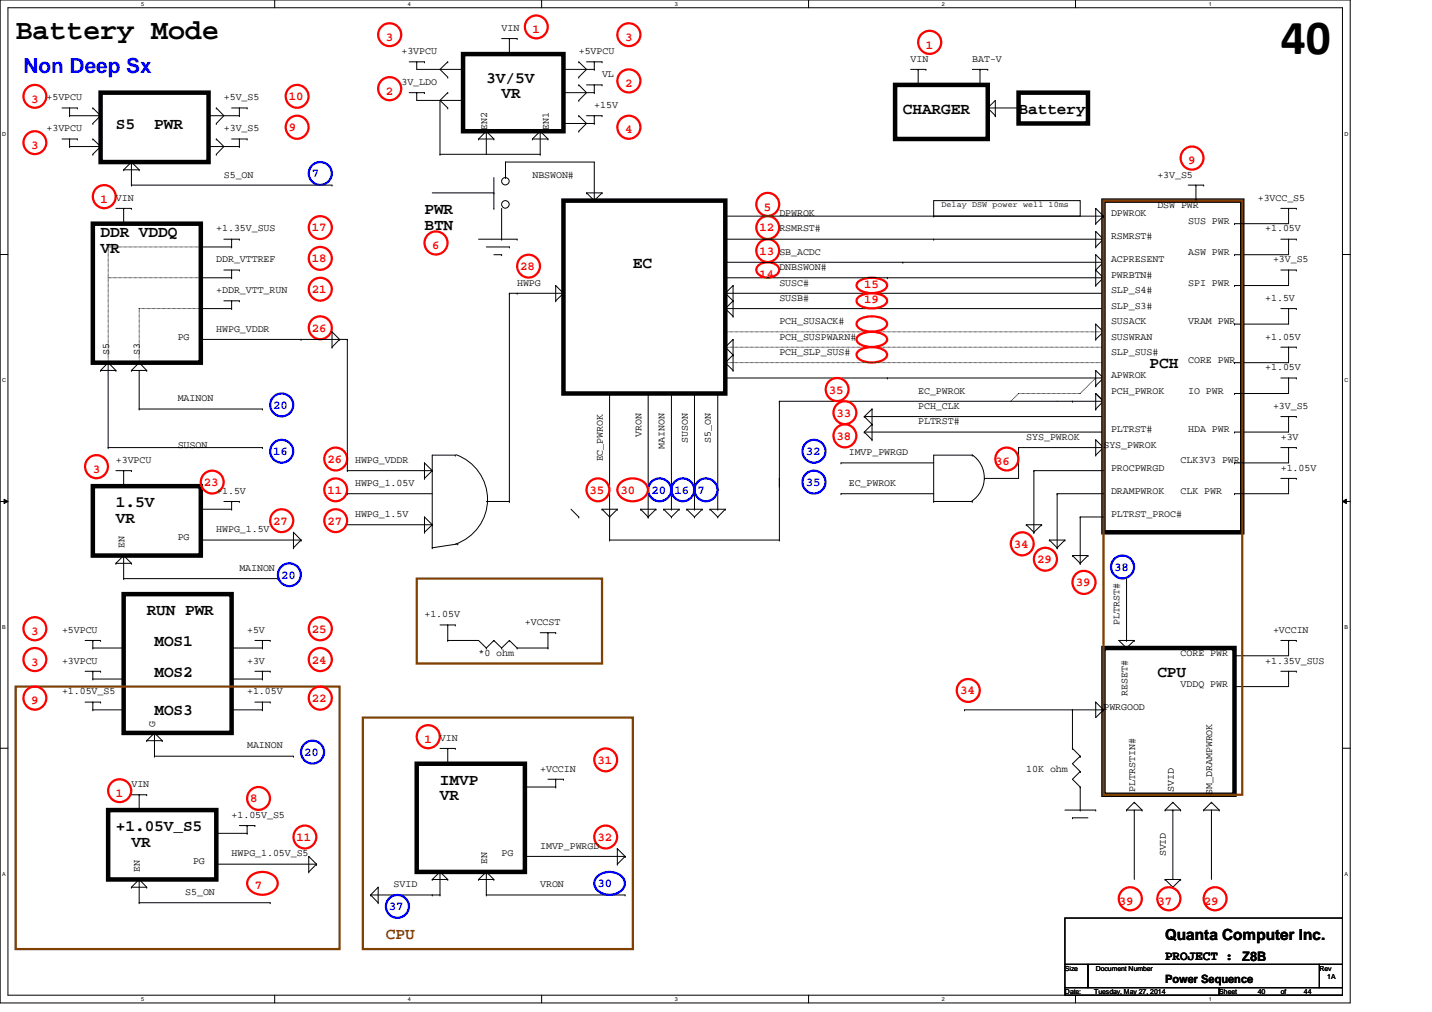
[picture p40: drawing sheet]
<svg xmlns="http://www.w3.org/2000/svg" width="297mm" height="210mm" viewBox="0 0 297 210" stroke-linecap="round" stroke-linejoin="round" font-family="sans-serif">
<defs><g id="words">
<text font-size="10.2" x="265.7" y="11.3">40</text>
<text font-size="5.9" x="3.3" y="8.2">Battery Mode</text>
<text font-size="4.3" fill="#00f" x="4.9" y="15.2">Non Deep Sx</text>
<g font-size="3.3">
<text x="100.9" y="17.1">3V/5V</text>
<text x="104.1" y="20.4">VR</text>
<text x="187.3" y="23.6">CHARGER</text>
<text x="211.3" y="23.6">Battery</text>
<text x="24" y="26.8">S5</text>
<text x="32" y="26.8">PWR</text>
<text x="88.1" y="44.4">PWR</text>
<text x="88.1" y="47.7">BTN</text>
<text x="20.9" y="49.1">DDR VDDQ</text>
<text x="20.9" y="52.5">VR</text>
<text x="131.3" y="55.6">EC</text>
<text x="238.5" y="76.4">PCH</text>
<text x="24" y="105.2">1.5V</text>
<text x="24" y="108.5">VR</text>
<text x="30.4" y="127.6">RUN PWR</text>
<text x="32" y="134">MOS1</text>
<text x="32" y="140.4">MOS2</text>
<text x="240.1" y="140.4">CPU</text>
<text x="32" y="148.4">MOS3</text>
<text x="91.3" y="162.8">IMVP</text>
<text x="91.3" y="166">VR</text>
<text x="24" y="172.4">+1.05V_S5</text>
<text x="27.3" y="175.6">VR</text>
</g>
<text font-size="3.3" fill="#804000" x="80" y="194.8">CPU</text>
<text font-size="3.2" x="241.7" y="195">Quanta Computer Inc.</text>
<g font-size="2.7">
<text x="241.7" y="199.1">PROJECT :</text>
<text x="257.7" y="199.4">Z8B</text>
</g>
<g font-size="2.5" fill="#f00">
<text x="80" y="8.5">3</text>
<text x="110.4" y="6.9">1</text>
<text x="129.7" y="8.5">3</text>
<text x="192.1" y="10.1">1</text>
<text x="6.4" y="21.3">3</text>
<text x="59.9" y="20.8">10</text>
<text x="80" y="19.7">2</text>
<text x="129.7" y="18.1">2</text>
<text x="59.9" y="27.2">9</text>
<text x="129.7" y="27.7">4</text>
<text x="6.4" y="30.9">3</text>
<text x="246.5" y="34.1">9</text>
<text x="20.9" y="42.1">1</text>
<text x="158.5" y="43.7">5</text>
<text x="64.7" y="48">17</text>
<text x="89.7" y="51.7">6</text>
<text x="157.5" y="48">12</text>
<text x="157.5" y="52.8">13</text>
<text x="64.7" y="54.4">18</text>
<text x="107.9" y="56">28</text>
<text x="157.5" y="57.6">14</text>
<text x="179.3" y="59.7">15</text>
<text x="64.7" y="60.8">21</text>
<text x="179.3" y="62.9">19</text>
<text x="64.7" y="68.8">26</text>
<text x="171.9" y="81.6">35</text>
<text x="173.5" y="86.4">33</text>
<text x="173.5" y="91.2">38</text>
<text x="19.3" y="98.1">3</text>
<text x="42.3" y="100.8">23</text>
<text x="67.9" y="96">26</text>
<text x="206.5" y="96.5">36</text>
<text x="67.9" y="102.4">11</text>
<text x="122.3" y="102.4">35</text>
<text x="128.7" y="102.4">30</text>
<text x="56.7" y="108.8">27</text>
<text x="67.9" y="108.8">27</text>
<text x="210.3" y="113.6">34</text>
<text x="215.1" y="116.8">29</text>
<text x="223.1" y="121.6">39</text>
<text x="6.4" y="131.7">3</text>
<text x="64.7" y="131.2">25</text>
<text x="64.7" y="137.6">24</text>
<text x="6.4" y="138.1">3</text>
<text x="6.4" y="146.1">9</text>
<text x="64.7" y="145.6">22</text>
<text x="199.1" y="144">34</text>
<text x="88.1" y="154.1">1</text>
<text x="123.9" y="158.4">31</text>
<text x="24" y="165.3">1</text>
<text x="51.9" y="166.4">8</text>
<text x="61.5" y="174.4">11</text>
<text x="123.9" y="174.4">32</text>
<text x="52.9" y="184.5">7</text>
<text x="232.1" y="187.7">39</text>
<text x="240.1" y="187.7">37</text>
<text x="249.7" y="187.7">29</text>
</g>
<g font-size="2.5" fill="#00f">
<text x="64.7" y="36.8">7</text>
<text x="56.7" y="84.8">20</text>
<text x="56.7" y="94.4">16</text>
<text x="167.1" y="94.4">32</text>
<text x="167.1" y="100.8">35</text>
<text x="135.1" y="102.4">20</text>
<text x="139.9" y="102.4">16</text>
<text x="144.7" y="102.4">7</text>
<text x="231.1" y="118.4">38</text>
<text x="58.3" y="120">20</text>
<text x="63.1" y="156.8">20</text>
<text x="123.9" y="184">30</text>
<text x="80.7" y="188.8">37</text>
</g>
<text font-size="2.4" x="241.7" y="203.8">Power Sequence</text>
<g font-size="2.1">
<text x="83.3" y="11.2">+3VPCU</text>
<text x="104.1" y="6.4">VIN</text>
<text x="120.1" y="11.2">+5VPCU</text>
<text x="83.3" y="17.6">3V_LDO</text>
<text x="124.9" y="16">VL</text>
<text x="188.9" y="12.8">VIN</text>
<text x="201.7" y="12.8">BAT-V</text>
<text x="9.6" y="20.8">+5VPCU</text>
<text x="46.4" y="20.8">+5V_S5</text>
<text x="123.3" y="22.4">+15V</text>
<text x="9.6" y="27.2">+3VPCU</text>
<text x="46.4" y="27.2">+3V_S5</text>
<text x="101" y="26.9" transform="rotate(-90 101 26.9)">EN2</text>
<text x="113.8" y="26.9" transform="rotate(-90 113.8 26.9)">EN1</text>
<text x="24" y="41.6">VIN</text>
<text x="46.4" y="36.8">S5_ON</text>
<text x="110.4" y="36.8">NBSWON#</text>
<text x="240.1" y="36.8">+3V_S5</text>
<text x="260.9" y="41.6">+3VCC_S5</text>
<text x="161.7" y="44.8">DPWROK</text>
<text x="230.5" y="44.8">DPWROK</text>
<text x="240.1" y="43.2">DSW PWR</text>
<text x="246.5" y="46.4">SUS PWR</text>
<text x="44.9" y="48">+1.35V_SUS</text>
<text x="161.7" y="48">RSMRST#</text>
<text x="161.7" y="52.8">SB_ACDC</text>
<text x="230.5" y="49.6">RSMRST#</text>
<text x="246.5" y="52.8">ASW PWR</text>
<text x="262.5" y="48">+1.05V</text>
<text x="44.9" y="54.4">DDR_VTTREF</text>
<text x="107.3" y="59.2">HWPG</text>
<text x="161.7" y="56">DNBSWON#</text>
<text x="161.7" y="59.2">SUSC#</text>
<text x="230.5" y="57.6">PWRBTN#</text>
<text x="230.5" y="54.4">ACPRESENT</text>
<text x="246.5" y="59.2">SPI PWR</text>
<text x="264.1" y="54.4">+3V_S5</text>
<text x="44.9" y="60.8">+DDR_VTT_RUN</text>
<text x="161.7" y="62.4">SUSB#</text>
<text x="230.5" y="64">SLP_S3#</text>
<text x="230.5" y="60.8">SLP_S4#</text>
<text x="262.5" y="62.4">+1.5V</text>
<text x="36.9" y="70.4">PG</text>
<text x="44.9" y="68.8">HWPG_VDDR</text>
<text x="161.7" y="70.4">PCH_SUSPWARN#</text>
<text x="161.7" y="67.2">PCH_SUSACK#</text>
<text x="230.5" y="67.2">SUSACK</text>
<text x="230.5" y="70.4">SUSWRAN</text>
<text x="246.5" y="67.2">VRAM PWR</text>
<text x="262.5" y="70.4">+1.05V</text>
<text x="22.6" y="73.6" transform="rotate(-90 22.6 73.6)">S5</text>
<text x="29" y="73.6" transform="rotate(-90 29 73.6)">S3</text>
<text x="161.7" y="73.6">PCH_SLP_SUS#</text>
<text x="230.5" y="73.6">SLP_SUS#</text>
<text x="246.5" y="75.2">CORE PWR</text>
<text x="262.5" y="76.8">+1.05V</text>
<text x="36.9" y="83.2">MAINON</text>
<text x="190.5" y="81.6">EC_PWROK</text>
<text x="230.5" y="81.6">PCH_PWROK</text>
<text x="230.5" y="78.4">APWROK</text>
<text x="246.5" y="81.6">IO PWR</text>
<text x="190.5" y="88">PLTRST#</text>
<text x="190.5" y="84.8">PCH_CLK</text>
<text x="230.5" y="89.6">PLTRST#</text>
<text x="246.5" y="89.6">HDA PWR</text>
<text x="264.1" y="84.8">+3V_S5</text>
<text x="36.9" y="92.8">SUSON</text>
<text x="125" y="95.7" transform="rotate(-90 125 95.7)">EC_PWROK</text>
<text x="133.1" y="90.6" transform="rotate(-90 133.1 90.6)">VRON</text>
<text x="137.8" y="93.1" transform="rotate(-90 137.8 93.1)">MAINON</text>
<text x="142.7" y="91.9" transform="rotate(-90 142.7 91.9)">SUSON</text>
<text x="147.4" y="91.9" transform="rotate(-90 147.4 91.9)">S5_ON</text>
<text x="176.1" y="94.4">IMVP_PWRGD</text>
<text x="212.9" y="91.2">SYS_PWROK</text>
<text x="228.9" y="92.8">SYS_PWROK</text>
<text x="265.7" y="91.2">+3V</text>
<text x="24" y="96">+3VPCU</text>
<text x="73.7" y="96">HWPG_VDDR</text>
<text x="73.7" y="100.8">HWPG_1.05V</text>
<text x="176.1" y="100.8">EC_PWROK</text>
<text x="230.5" y="97.6">PROCPWRGD</text>
<text x="244.9" y="96">CLK3V3 PWR</text>
<text x="265.7" y="97.6">+1.05V</text>
<text x="44.9" y="102.4">+1.5V</text>
<text x="73.7" y="107.2">HWPG_1.5V</text>
<text x="230.5" y="102.4">DRAMPWROK</text>
<text x="230.5" y="107.2">PLTRST_PROC#</text>
<text x="244.9" y="102.4">CLK PWR</text>
<text x="25.8" y="113.6" transform="rotate(-90 25.8 113.6)">EN</text>
<text x="36.9" y="112">PG</text>
<text x="44.9" y="110.4">HWPG_1.5V</text>
<text x="49.7" y="118.4">MAINON</text>
<text x="12.9" y="131.2">+5VPCU</text>
<text x="51.3" y="131.2">+5V</text>
<text x="88.1" y="128">+1.05V</text>
<text x="108.9" y="129.6">+VCCST</text>
<text x="232.2" y="129.6" transform="rotate(-90 232.2 129.6)">PLTRST#</text>
<text x="264.1" y="131.2">+VCCIN</text>
<text x="12.9" y="137.6">+3VPCU</text>
<text x="51.3" y="137.6">+3V</text>
<text x="99.3" y="136">*0 ohm</text>
<text x="244.9" y="136">CORE PWR</text>
<text x="262.5" y="137.6">+1.35V_SUS</text>
<text x="244.9" y="142.5">VDDQ PWR</text>
<text x="12.9" y="144">+1.05V_S5</text>
<text x="51.3" y="144">+1.05V</text>
<text x="228.9" y="147.2">PWRGOOD</text>
<text x="233.8" y="144.4" transform="rotate(-90 233.8 144.4)">RESET#</text>
<text x="32.2" y="150.7" transform="rotate(-90 32.2 150.7)">G</text>
<text x="51.3" y="155.2">MAINON</text>
<text x="91.3" y="153.6">VIN</text>
<text x="112.1" y="160">+VCCIN</text>
<text x="212.9" y="160">10K ohm</text>
<text x="27.3" y="163.2">VIN</text>
<text x="235.5" y="164.2" transform="rotate(-90 235.5 164.2)">PLTRSTIN#</text>
<text x="243.5" y="164.2" transform="rotate(-90 243.5 164.2)">SVID</text>
<text x="251.5" y="164.8" transform="rotate(-90 251.5 164.8)">SM_DRAMPWROK</text>
<text x="48" y="169.6">+1.05V_S5</text>
<text x="40" y="179.2">PG</text>
<text x="48" y="177.6">HWPG_1.05V_S5</text>
<text x="101" y="179.2" transform="rotate(-90 101 179.2)">EN</text>
<text x="104.1" y="177.6">PG</text>
<text x="112.1" y="176">IMVP_PWRGD</text>
<text x="241.8" y="177.6" transform="rotate(-90 241.8 177.6)">SVID</text>
<text x="29" y="180.8" transform="rotate(-90 29 180.8)">EN</text>
<text x="38.4" y="185.6">S5_ON</text>
<text x="81.7" y="184">SVID</text>
<text x="112.1" y="184">VRON</text>
</g>
<text font-size="1.7" x="195.3" y="43">Delay DSW power well 10ms</text>
<g font-size="1.4">
<text x="220.9" y="201.4">Size</text>
<text x="227.3" y="201.4">Document Number</text>
<text x="273.7" y="201.4">Rev</text>
<text x="275.3" y="203">1A</text>
<text x="220.9" y="206.2">Date:</text>
<text x="226.9" y="206.2">Tuesday, May 27, 2014</text>
<text x="252.9" y="206.2">Sheet</text>
<text x="260.9" y="206.2">40</text>
<text x="265.7" y="206.2">of</text>
<text x="270.5" y="206.2">44</text>
</g>
<g font-size="1.1">
<text x="29.3" y="1.1">5</text>
<text x="84.6" y="1.1">4</text>
<text x="140" y="1.1">3</text>
<text x="195.4" y="1.1">2</text>
<text x="250.7" y="1.1">1</text>
<text x=".5" y="28.2">D</text>
<text x="278.9" y="28.2">D</text>
<text x=".5" y="79.3">C</text>
<text x="278.9" y="79.3">C</text>
<text x=".5" y="130.6">B</text>
<text x="278.9" y="130.6">B</text>
<text x=".5" y="181.7">A</text>
<text x="278.9" y="181.7">A</text>
<text x="29.3" y="207.6">5</text>
<text x="84.6" y="207.6">4</text>
<text x="140" y="207.6">3</text>
<text x="195.4" y="207.6">2</text>
<text x="250.7" y="207.6">1</text>
</g>
</g></defs>
<path d="M0 0h280.1v208h-280.1zM1.6 1.6h276.9v204.8h-276.9z" fill="none" stroke="#000" stroke-width=".21"/>
<g fill="#fff">
<path d="M29.3 .2h.6v1.2h-.6z"/>
<path d="M29.3 206.6h.6v1.2h-.6z"/>
</g>
<path d="M57 0v1.6M57 206.4v1.6" fill="none" stroke="#000" stroke-width=".21"/>
<g fill="#fff">
<path d="M84.6 .2h.6v1.2h-.6z"/>
<path d="M84.6 206.6h.6v1.2h-.6z"/>
</g>
<path d="M112.3 0v1.6M112.3 206.4v1.6" fill="none" stroke="#000" stroke-width=".21"/>
<g fill="#fff">
<path d="M140 .2h.6v1.2h-.6z"/>
<path d="M140 206.6h.6v1.2h-.6z"/>
</g>
<path d="M167.7 0v1.6M167.7 206.4v1.6" fill="none" stroke="#000" stroke-width=".21"/>
<g fill="#fff">
<path d="M195.4 .2h.6v1.2h-.6z"/>
<path d="M195.4 206.6h.6v1.2h-.6z"/>
</g>
<path d="M223.1 0v1.6M223.1 206.4v1.6" fill="none" stroke="#000" stroke-width=".21"/>
<g fill="#fff">
<path d="M250.7 .2h.6v1.2h-.6z"/>
<path d="M250.7 206.6h.6v1.2h-.6z"/>
<path d="M.5 27.2h.7v1.2h-.7z"/>
<path d="M278.9 27.2h.8v1.2h-.8z"/>
<path d="M.5 78.4h.7v1.1h-.7z"/>
<path d="M278.9 78.4h.8v1.1h-.8z"/>
</g>
<path d="M0 52.8h1.6M278.5 52.8h1.6" fill="none" stroke="#000" stroke-width=".21"/>
<g fill="#fff">
<path d="M.5 129.6h.7v1.2h-.7z"/>
<path d="M278.9 129.6h.7v1.2h-.7z"/>
</g>
<path d="M0 104h1.6M.8 103.5l.8 .5-.8 .4zM278.5 104l.8-.5v.9zM278.5 104h1.6" fill="none" stroke="#000" stroke-width=".21"/>
<path d="M.8 103.5l.8 .5-.8 .4zM278.5 104l.8-.5v.9z" fill="#000"/>
<g fill="#fff">
<path d="M.5 180.8h.7v1.1h-.7z"/>
<path d="M278.9 180.8h.7v1.1h-.7z"/>
</g>
<g fill="none" stroke="#000" stroke-width=".21">
<path d="M84.9 12.8h3.1M84.9 19.2h3.1M86.4 12.8h.1M86.4 19.2h.1M86.4 12.8v1.6h9.7M86.4 19.2v1.6h9.7M88 12.8h.1M88 19.2h.1M92.9 16h.1M92.9 12.8h.1M92.9 19.2h.1M92.9 12.8l-1.6 1.6 1.6 1.6"/>
<path d="M92.9 19.2l-1.6 1.6M96.1 14.4h.1M104.1 8h3.2M105.7 8h.1M105.7 8v3.2M107.3 8h.1M116.9 14.4h6.4M116.9 19.2h6.4M120.1 12.8h.1M120.1 16h.1M120.1 17.6h.1M120.1 12.8l1.6 1.6-1.6 1.6"/>
<path d="M120.1 17.6l1.6 1.6-1.6 1.6M121.7 12.8h3.2M121.7 17.6h3.2M123.3 14.4h.1M123.3 12.8h.1M123.3 19.2h.1M123.3 17.6h.1M123.3 12.8v1.6M123.3 17.6v1.6M124.9 12.8h.1M124.9 17.6h.1M188.9 14.4h3.2"/>
<path d="M190.5 14.4h.1M190.5 14.4v3.2M192.1 14.4h.1M201.7 14.4h3.2M203.3 14.4h.1M203.3 14.4v3.2M204.9 14.4h.1M12.9 28.8h3.1M12.9 22.4h3.1M14.4 24h.1M14.4 22.4h.1M14.4 30.4h.1"/>
<path d="M14.4 28.8h.1M14.4 24h6.5M14.4 30.4h6.5M14.4 22.4v1.6M14.4 28.8v1.6M16 22.4h.1M16 28.8h.1M19.3 22.4h.1M19.3 25.6h.1M19.3 28.8h.1M19.3 32h.1M19.3 22.4l1.6 1.6"/>
<path d="M19.3 28.8l1.6 1.6M20.9 24l-1.6 1.6M20.9 30.4l-1.6 1.6M25.7 35.2h.1M25.7 35.2h3.2M27.3 38.4h.1M27.3 33.6h.1M27.3 38.4h41.6M27.3 33.6v4.8M27.3 33.6l-1.6 1.6M27.3 33.6l1.6 1.6M28.9 35.2h.1"/>
<path d="M43.3 24h6.4M43.3 30.4h6.4M44.9 22.4h.1M44.9 25.6h.1M44.9 28.8h.1M44.9 32h.1M44.9 22.4l1.5 1.6-1.5 1.6M44.9 28.8l1.5 1.6-1.5 1.6M48 28.8h3.3M48 22.4h3.3M49.7 24h.1M49.7 22.4h.1"/>
<path d="M49.7 30.4h.1M49.7 28.8h.1M49.7 22.4v1.6M49.7 28.8v1.6M51.3 22.4h.1M51.3 28.8h.1M68.9 38.4h.1M91.3 32h.1M91.3 20.8l1.6 1.6M91.3 20.8v11.2M91.3 32h20.8M92.9 22.4h.1"/>
<path d="M96.1 20.8h.1M99.3 28.8h.1M99.3 28.8h3.1M100.9 27.2h.1M100.9 27.2v4.8M100.9 27.2l-1.6 1.6M100.9 27.2l1.5 1.6M102.4 28.8h.1M102.4 36.8v6.4M104.9 33.6h.1M104.9 36.8h.1M104.9 33.6h18.4v8"/>
<path d="M104.9 33.6v3.2M110.4 28.8h.1M110.4 28.8h3.3M112.1 27.2h.1M112.1 32h.1M112.1 27.2v4.8M112.1 27.2l-1.7 1.6M112.1 27.2l1.6 1.6M113.7 28.8h.1M116.9 25.6h6.4M120.1 20.8h.1M120.1 24h.1"/>
<path d="M120.1 27.2h.1M120.1 24l1.6 1.6-1.6 1.6M121.7 24h3.2M123.3 25.6h.1M123.3 24h.1M123.3 24v1.6M124.9 24h.1M204.9 22.4h.1M204.9 22.4h6.4M204.9 22.4l1.6 1.6M204.9 22.4l1.6-1.6v3.2M206.5 24h.1"/>
<path d="M246.5 38.4h3.2M248.1 38.4h.1M248.1 38.4v3.2M249.7 38.4h.1M24 43.2h3.3M25.7 43.2h.1M25.7 43.2v3.2M27.3 43.2h.1M41.7 51.2h6.3M41.7 57.6h6.3M46.4 56h3.3M46.4 49.6h3.3"/>
<path d="M48 51.2h.1M48 49.6h.1M48 57.6h.1M48 56h.1M48 49.6v1.6M48 56v1.6M49.7 49.6h.1M49.7 56h.1M89.7 40h12.7M99.3 49.6h8M100.9 51.2h4.8M102.4 40h.1"/>
<path d="M102.4 43.2h.1M102.4 52.8h1.7M104.1 49.6h.1M104.1 52.8h.1M104.1 43.2v6.4M105.7 51.2h.1M107.3 49.6h.1M115.3 59.2h.1M115.3 59.2v3.2M115.3 59.2l1.6 1.6M121.7 40h.1M121.7 40h3.2"/>
<path d="M121.7 40l1.6 1.6M123.3 41.6h.1M124.9 40h.1M124.9 40l-1.6 1.6M150.4 49.6h78.5M150.4 54.4h78.5M150.4 57.6h78.5M150.4 44.8h78.5M152.1 59.2h.1M152.1 59.2l-1.7 1.6M152.1 59.2v6.4M184.1 57.6h.1"/>
<path d="M187.3 54.4h.1M193.7 41.6h30.4v3.2h-30.4zM193.7 49.6h.1M193.7 44.8h.1M227.3 48h.1M227.3 51.2h.1M227.3 56h.1M227.3 52.8h.1M227.3 59.2h.1M227.3 43.2h.1M227.3 46.4h.1M227.3 43.2v3.2"/>
<path d="M227.3 48v3.2M227.3 52.8v6.4M227.3 48l1.6 1.6M227.3 56l1.6 1.6M227.3 52.8l1.6 1.6M227.3 43.2l1.6 1.6M228.9 49.6h.1M228.9 54.4h.1M228.9 57.6h.1M228.9 44.8h.1M228.9 49.6l-1.6 1.6M228.9 57.6l-1.6 1.6"/>
<path d="M228.9 54.4l-1.6 1.6M228.9 44.8l-1.6 1.6M256.1 52.8h.1M256.1 59.2h.1M256.1 46.4h.1M265.7 56h3.2M265.7 49.6h3.2M265.7 43.2h3.2M267.3 56h.1M267.3 43.2h.1M267.3 49.6h.1M267.3 49.6v3.2h-11.2"/>
<path d="M267.3 56v3.2h-11.2M267.3 43.2v3.2h-11.2M268.9 56h.1M268.9 43.2h.1M268.9 49.6h.1M20.9 76.8h.1M20.9 76.8h3.1M22.4 75.2h.1M22.4 75.2v17.6M22.4 75.2l-1.5 1.6M22.4 75.2l1.6 1.6M24 76.8h.1"/>
<path d="M27.3 76.8h.1M27.3 76.8h3.1M28.9 75.2h.1M28.9 76.8v8M28.9 75.2l-1.6 1.6M28.9 75.2l1.5 1.6M30.4 76.8h.1M41.7 64h6.3M41.7 70.4h30.3M46.4 62.4h3.3M48 64h.1M48 62.4h.1"/>
<path d="M48 62.4v1.6M49.7 62.4h.1M62.4 70.4h.1M68.9 68.8h.1M68.9 72h.1M68.9 68.8l1.5 1.6M68.9 68.8v3.2M70.4 70.4h.1M70.4 70.4l-1.5 1.6M72 70.4h.1M72 70.4v27.2M105.7 60.8h.1"/>
<path d="M105.7 60.8h11.2M105.7 60.8v43.2M107.3 60.8h.1M115.3 62.4h.1M116.9 60.8h.1M116.9 60.8l-1.6 1.6M150.4 60.8h.1M150.4 72h.1M150.4 75.2h.1M150.4 64h.1M150.4 64h78.5M150.4 60.8h78.5"/>
<path d="M150.4 78.4h78.5M150.4 60.8l1.7 1.6M150.4 72l1.7 1.6M150.4 75.2l1.7 1.6M150.4 64l1.7 1.6M152.1 62.4h.1M152.1 70.4h.1M152.1 73.6h.1M152.1 76.8h.1M152.1 65.6h.1M152.1 70.4v6.4M152.1 62.4l-1.7 1.6"/>
<path d="M152.1 70.4l-1.7 1.6M152.1 73.6l-1.7 1.6M184.1 78.4h.1M227.3 76.8h.1M227.3 67.2h.1M227.3 70.4h.1M227.3 67.2v3.2M227.3 76.8v3.2M227.3 76.8l1.6 1.6M227.3 67.2l1.6 1.6M228.9 64h.1M228.9 60.8h.1"/>
<path d="M228.9 78.4h.1M228.9 68.8h.1M228.9 78.4l-1.6 1.6M228.9 68.8l-1.6 1.6M256.1 67.2h.1M256.1 75.2h.1M265.7 64h3.2M265.7 72h3.2M265.7 78.4h3.2M267.3 64h.1M267.3 72h.1M267.3 78.4h.1"/>
<path d="M267.3 64v3.2h-11.2M267.3 72v3.2h-11.2M267.3 78.4v3.2h-11.2M268.9 64h.1M268.9 72h.1M268.9 78.4h.1M22.4 92.8h.1M22.4 92.8h32M24 97.6h3.3M25.7 97.6h.1M25.7 97.6v3.2M27.3 97.6h.1"/>
<path d="M28.9 84.8h.1M28.9 84.8h25.5M54.4 92.8h.1M54.4 84.8h.1M72 97.6h.1M72 97.6h17.7M88 99.2h.1M88 96h.1M88 96v3.2M88 96l1.7 1.6M89.7 97.6h.1M89.7 97.6l-1.7 1.6"/>
<path d="M94.4 94.4h.1M94.4 94.4h-4.7v19.2M94.6 94.3a9.8 9.8 0 0 1 6.5 9.3 9.8 9.8 0 0 1-6.6 9.3M126.4 81.6v30.4M134.4 81.6v25.6M139.3 81.6v24M144.1 81.6v24M148.9 81.6v24M161.7 83.2h.1M161.7 99.2h.1M161.7 83.2h67.2M161.7 83.2v28.8"/>
<path d="M174.5 96h.1M174.5 96h19.2M179.3 89.6h.1M179.3 86.4h.1M179.3 89.6h49.6M179.3 86.4h49.6M179.3 89.6l1.6 1.6M179.3 86.4l1.6 1.6M180.9 88h.1M180.9 91.2h.1M180.9 84.8h.1M180.9 88l-1.6 1.6"/>
<path d="M180.9 84.8v6.4M180.9 84.8l-1.6 1.6M201.7 94.4a5.8 5.8 0 0 1-.1 9.5M201.7 94.4h.1M201.7 94.4h-8v9.6M204.2 99.2h.1M211.3 92.8h.1M211.3 92.8h17.6M211.3 92.8v6.4h-7.1M214.5 97.6h.1M214.5 97.6h14.4M214.5 97.6v12.8"/>
<path d="M222.5 83.2h.1M227.3 91.2h.1M227.3 94.4h.1M227.3 80h.1M227.3 81.6h.1M227.3 84.8h.1M227.3 91.2l1.6 1.6M227.3 81.6v3.2M227.3 91.2v3.2M227.3 81.6l1.6 1.6M228.9 89.6h.1M228.9 92.8h.1"/>
<path d="M228.9 86.4h.1M228.9 83.2h.1M228.9 92.8l-1.6 1.6M228.9 83.2l-1.6 1.6M256.1 89.6h.1M256.1 96h.1M256.1 81.6h.1M265.7 86.4h3.2M265.7 92.8h3.2M265.7 99.2h3.2M267.3 86.4h.1M267.3 92.8h.1"/>
<path d="M267.3 99.2h.1M267.3 86.4v3.2h-11.2M267.3 92.8v3.2h-11.2M267.3 99.2v3.2h-11.2M268.9 86.4h.1M268.9 92.8h.1M268.9 99.2h.1M24 116.8h.1M24 116.8h3.3M25.7 115.2h.1M25.7 115.2l-1.7 1.6M25.7 115.2v4.8"/>
<path d="M25.7 115.2l1.6 1.6M27.3 116.8h.1M41.7 105.6h6.3M41.7 112h20.7M46.4 104h3.3M48 105.6h.1M48 104h.1M48 104v1.6M49.7 104h.1M60.9 110.4h.1M60.9 113.6h.1M60.9 110.4l1.5 1.6"/>
<path d="M60.9 110.4v3.2M62.4 112h.1M62.4 112l-1.5 1.6M72 102.4h.1M72 102.4h17.7M72 108.8h17.7M88 107.2h.1M88 110.4h.1M88 107.2v3.2M88 107.2l1.7 1.6M89.7 113.6h.1M89.7 108.8h.1"/>
<path d="M89.7 108.8l-1.7 1.6M95 112.8h.1M95 112.8l-5.3 .8M100.9 104h4.8M105.7 104h.1M118.4 105.6l1.7 1.6M120.1 107.2h.1M124.9 105.6h.1M124.9 105.6h3.2M124.9 105.6l1.5 1.6M126.4 107.2h.1M126.4 112h.1"/>
<path d="M126.4 112h35.3M128.1 105.6h.1M128.1 105.6l-1.7 1.6M132.9 105.6h.1M132.9 105.6h3.2M132.9 105.6l1.5 1.6M134.4 107.2h.1M136.1 105.6h.1M136.1 105.6l-1.7 1.6M137.7 105.6h.1M137.7 105.6h3.2M137.7 105.6l1.6 1.6"/>
<path d="M139.3 105.6h.1M139.3 107.2h.1M140.9 105.6h.1M140.9 105.6l-1.6 1.6M142.4 105.6h.1M142.4 105.6h3.3M142.4 105.6l1.7 1.6M144.1 105.6h.1M144.1 107.2h.1M145.7 105.6h.1M145.7 105.6l-1.6 1.6M147.3 105.6h.1"/>
<path d="M147.3 105.6h3.1M147.3 105.6l1.6 1.6M148.9 105.6h.1M148.9 107.2h.1M150.4 105.6h.1M150.4 105.6l-1.5 1.6M161.7 112h.1M161.7 100.8h.1M174.5 102.4h.1M174.5 102.4h19.2M193.7 104h.1M193.7 104h8"/>
<path d="M201.7 104h.1M212.9 108.8h.1M212.9 108.8h3.2M212.9 108.8l1.6 1.6M214.5 110.4h.1M216.1 108.8h.1M216.1 108.8l-1.6 1.6M217.7 112h.1M217.7 112h3.2M217.7 112l1.6 1.6M219.3 102.4h.1M219.3 113.6h.1"/>
<path d="M219.3 102.4h9.6M219.3 102.4v11.2M220.9 112h.1M220.9 112l-1.6 1.6M222.5 115.2h.1M222.5 115.2l1.6 1.6M222.5 115.2h3.2M224.1 107.2h.1M224.1 116.8h.1M224.1 107.2v9.6M224.1 107.2h4.8M225.7 115.2h.1"/>
<path d="M225.7 115.2l-1.6 1.6M256.1 102.4h.1M17.6 132.8h3.3M17.6 139.2h3.3M19.3 139.2h.1M19.3 134.4h.1M19.3 132.8h.1M19.3 132.8v1.6M19.3 139.2v1.6M19.3 134.4h6.4M20.9 139.2h.1M20.9 132.8h.1"/>
<path d="M25.7 120h.1M25.7 120h32M48 134.4h6.4M52.9 132.8h3.1M52.9 139.2h3.1M54.4 134.4h.1M54.4 132.8h.1M54.4 139.2h.1M54.4 132.8v1.6M54.4 139.2v1.6M56 132.8h.1M56 139.2h.1"/>
<path d="M57.7 120h.1M91.3 129.6h3.1M92.9 132.8h.1M92.9 129.6h.1M92.9 132.8h6.4l1.6 1.6M92.9 129.6v3.2M94.4 129.6h.1M100.9 134.4h.1M102.4 132.8h.1M102.4 132.8l-1.5 1.6M102.4 132.8l1.7 1.6M104.1 134.4h.1"/>
<path d="M105.7 132.8h.1M105.7 132.8l-1.6 1.6M105.7 132.8l1.6 1.6M107.3 134.4h.1M107.3 134.4h6.4M112.1 131.2h3.2M113.7 134.4h.1M113.7 131.2h.1M113.7 131.2v3.2M115.3 131.2h.1M233.7 132.8h.1M233.7 134.4h.1"/>
<path d="M233.7 120v12.8M235.3 132.8h.1M235.3 132.8h-3.2l1.6 1.6M235.3 132.8l-1.6 1.6M256.1 136h.1M265.7 132.8h3.2M265.7 139.2h3.2M267.3 132.8h.1M267.3 139.2h.1M267.3 132.8v3.2h-11.2M267.3 139.2v3.2h-11.2M268.9 132.8h.1"/>
<path d="M268.9 139.2h.1M0 155.2h1.6M17.6 145.6h3.3M19.3 140.8h.1M19.3 147.2h.1M19.3 145.6h.1M19.3 147.2h6.4M19.3 140.8h6.4M19.3 145.6v1.6M20.9 145.6h.1M30.4 153.6h.1M30.4 153.6h3.3"/>
<path d="M32 156.8h.1M32 152h.1M32 152v4.8M32 156.8h28.9M32 152l-1.6 1.6M32 152l1.7 1.6M33.7 153.6h.1M48 147.2h6.4M48 140.8h6.4M52.9 145.6h3.1M54.4 140.8h.1M54.4 147.2h.1"/>
<path d="M54.4 145.6h.1M54.4 145.6v1.6M56 145.6h.1M60.9 156.8h.1M91.3 155.2h3.1M92.9 155.2h.1M92.9 155.2v3.2M94.4 155.2h.1M200.1 147.2h.1M200.1 147.2h28.8M222.5 147.2h.1M222.5 155.2h.1"/>
<path d="M222.5 147.2v8M222.5 155.2l1.6 1.6M224.1 156.8h.1M224.1 156.8l-1.6 1.6 1.6 1.6M227.3 145.6h.1M227.3 145.6v3.2l1.6-1.6M227.3 145.6l1.6 1.6M228.9 147.2h.1M256.1 142.4h.1M278.5 155.2h1.6M27.3 164.8h3.1M28.9 164.8h.1"/>
<path d="M28.9 164.8v3.2M30.4 164.8h.1M44.9 172.8h6.4M44.9 179.2h20.8M49.7 171.2h3.2M51.3 172.8h.1M51.3 171.2h.1M51.3 171.2v1.6M52.9 171.2h.1M64 177.6h.1M64 177.6l1.7 1.6M64 177.6v3.2"/>
<path d="M65.7 179.2h.1M65.7 179.2l-1.7 1.6M108.9 163.2h6.4M108.9 177.6h20.8M113.7 161.6h3.2M115.3 163.2h.1M115.3 161.6h.1M115.3 161.6v1.6M116.9 161.6h.1M128.1 176h.1M128.1 179.2h.1M128.1 176l1.6 1.6"/>
<path d="M128.1 176v3.2M129.7 177.6h.1M129.7 177.6l-1.6 1.6M220.9 168h6.4M222.5 169.6h.1M222.5 169.6h3.2M224.1 160h.1M224.1 163.2h.1M224.1 168h.1M224.1 160l-1.6 1.6 1.6 1.6M224.1 163.2v4.8M227.3 168h.1"/>
<path d="M233.7 168h.1M233.7 168h3.2M235.3 168h.1M235.3 166.4h.1M235.3 168v14.4M235.3 166.4l-1.6 1.6M235.3 166.4l1.6 1.6M236.9 168h.1M241.7 168h.1M241.7 168h3.2M243.3 168h.1M243.3 166.4h.1"/>
<path d="M243.3 168v14.4M243.3 166.4l-1.6 1.6M243.3 166.4l1.6 1.6M244.9 168h.1M249.7 168h.1M249.7 168h3.2M251.3 168h.1M251.3 166.4h.1M251.3 168v14.4M251.3 166.4l-1.6 1.6M251.3 166.4l1.6 1.6M252.9 168h.1"/>
<path d="M27.3 184h.1M27.3 184h3.1M28.9 187.2h.1M28.9 182.4h.1M28.9 182.4v4.8M28.9 187.2h27.1M28.9 182.4l-1.6 1.6M28.9 182.4l1.5 1.6M30.4 184h.1M56 187.2h.1M64 180.8h.1M76.9 185.6h.1"/>
<path d="M76.9 185.6h14.4M76.9 185.6l1.5 1.6M78.4 187.2h.1M78.4 184h.1M78.4 184l-1.5 1.6M78.4 184v3.2M89.7 185.6h.1M89.7 182.4h.1M89.7 182.4h3.2M91.3 185.6h.1M91.3 180.8h.1M91.3 180.8v4.8"/>
<path d="M91.3 180.8l-1.6 1.6M91.3 180.8l1.6 1.6M92.9 182.4h.1M99.3 182.4h.1M99.3 182.4h3.1M100.9 185.6h.1M100.9 180.8h.1M100.9 180.8v4.8M100.9 185.6h28.8M100.9 180.8l-1.6 1.6M100.9 180.8l1.5 1.6M102.4 182.4h.1"/>
<path d="M129.7 185.6h.1M220.9 190.4h57.6v9.6h-57.6zM241.7 182.4h.1M241.7 182.4l1.6 1.6M241.7 182.4h3.2M243.3 184h.1M244.9 182.4h.1M244.9 182.4l-1.6 1.6M220.9 200h4.8v4.9h-4.8zM220.9 204.9h32v1.5h-32zM225.7 200h48v4.9h-48zM252.9 204.9h25.6v1.5h-25.6z"/>
<path d="M273.7 200h4.8v4.9h-4.8z"/>
<circle cx="104.8" cy="37.6" r=".77"/>
<circle cx="104.8" cy="42.4" r=".78"/>
</g>
<g fill="none" stroke="#f00" stroke-width=".47">
<path d="M157.2 55.2a2.97 2.97 0 0 1 4.3 .3 1.66 1.66 0 0 1-1.6 2 2.39 2.39 0 0 1-3-1.5zM178 58.5a5.1 5.1 0 0 1 5.7 0 1.01 1.01 0 0 1-.4 1.7 5.2 5.2 0 0 1-5.3-.3 .94 .94 0 0 1 0-1.4zM178 61.7a5.1 5.1 0 0 1 5.7 0 .98 .98 0 0 1-.4 1.7 5.2 5.2 0 0 1-5.3-.3 .91 .91 0 0 1 0-1.4zM178 66.5a5.1 5.1 0 0 1 5.7 0 1.01 1.01 0 0 1-.4 1.7 5.2 5.2 0 0 1-5.3-.3 .94 .94 0 0 1 0-1.4zM178 69.7a5.1 5.1 0 0 1 5.7 0 .98 .98 0 0 1-.4 1.7 5.2 5.2 0 0 1-5.3-.3 .91 .91 0 0 1 0-1.4zM178 72.9a5.1 5.1 0 0 1 5.7 0 1.01 1.01 0 0 1-.4 1.7 5.2 5.2 0 0 1-5.3-.3 .94 .94 0 0 1 0-1.4zM128.7 100.1a3.6 3.6 0 0 1 5.6 1 2.67 2.67 0 0 1-3.1 2.9 2.65 2.65 0 0 1-3.1-2.9zM52 181.7a3.6 3.6 0 0 1 5.5 1 2.67 2.67 0 0 1-3.1 2.9 2.65 2.65 0 0 1-3.1-2.9z"/>
<circle cx="7.2" cy="20" r="2.37"/>
<circle cx="61.6" cy="20" r="2.37"/>
<circle cx="80.8" cy="18.4" r="2.39"/>
<circle cx="80.8" cy="7.2" r="2.38"/>
<circle cx="111.3" cy="5.6" r="2.37"/>
<circle cx="130.4" cy="16.8" r="2.39"/>
<circle cx="130.5" cy="7.2" r="2.38"/>
<circle cx="192.8" cy="8.8" r="2.39"/>
<circle cx="7.2" cy="29.6" r="2.37"/>
<circle cx="61.6" cy="26.4" r="2.38"/>
<circle cx="130.4" cy="26.4" r="2.39"/>
<circle cx="247.3" cy="32.8" r="2.38"/>
<circle cx="21.6" cy="40.8" r="2.38"/>
<circle cx="66.4" cy="53.6" r="2.38"/>
<circle cx="66.4" cy="47.2" r="2.38"/>
<circle cx="66.4" cy="60" r="2.38"/>
<circle cx="90.4" cy="50.4" r="2.39"/>
<circle cx="109.6" cy="55.2" r="2.37"/>
<circle cx="159.2" cy="42.4" r="2.38"/>
<circle cx="159.3" cy="52" r="2.37"/>
<circle cx="159.3" cy="47.2" r="2.37"/>
<circle cx="66.4" cy="68" r="2.38"/>
<circle cx="20" cy="96.8" r="2.38"/>
<circle cx="44" cy="100" r="2.37"/>
<circle cx="69.6" cy="95.2" r="2.37"/>
<circle cx="173.6" cy="80.8" r="2.38"/>
<circle cx="175.2" cy="90.4" r="2.38"/>
<circle cx="175.3" cy="85.6" r="2.37"/>
<circle cx="208.9" cy="95.2" r="2.38"/>
<circle cx="58.4" cy="108" r="2.38"/>
<circle cx="69.6" cy="108" r="2.37"/>
<circle cx="69.6" cy="101.6" r="2.37"/>
<circle cx="124" cy="101.6" r="2.37"/>
<circle cx="212" cy="112.8" r="2.38"/>
<circle cx="216.9" cy="116" r="2.38"/>
<circle cx="7.2" cy="136.8" r="2.38"/>
<circle cx="7.2" cy="130.4" r="2.38"/>
<circle cx="66.4" cy="136.8" r="2.39"/>
<circle cx="66.4" cy="130.4" r="2.39"/>
<circle cx="224.8" cy="120.8" r="2.39"/>
<circle cx="7.2" cy="144.8" r="2.38"/>
<circle cx="66.4" cy="144.8" r="2.39"/>
<circle cx="88.8" cy="152.8" r="2.39"/>
<circle cx="125.6" cy="157.6" r="2.37"/>
<circle cx="200.9" cy="143.2" r="2.38"/>
<circle cx="24.8" cy="164" r="2.38"/>
<circle cx="53.6" cy="165.6" r="2.37"/>
<circle cx="63.2" cy="173.6" r="2.37"/>
<circle cx="125.6" cy="173.6" r="2.37"/>
<circle cx="234.5" cy="186.4" r="2.39"/>
<circle cx="242.5" cy="186.4" r="2.39"/>
<circle cx="252" cy="186.4" r="2.38"/>
</g>
<path d="M20.9 19.2h22.4v14.4h-22.4zM96.1 11.2h20.8v16h-20.8zM185.7 17.6h19.2v11.2h-19.2zM211.3 19.2h14.4v6.4h-14.4zM19.3 46.4h22.4v28.8h-22.4zM116.9 41.6h33.5v40h-33.5zM228.9 41.6h28.8v68.8h-28.8zM19.3 100.8h22.4v14.4h-22.4zM25.7 123.2h22.3v28.8h-22.3zM228.9 134.4h27.2v30.4h-27.2zM86.4 158.4h22.5v22.4h-22.5zM22.4 168h22.5v14.4h-22.5z" fill="none" stroke="#000" stroke-width=".93"/>
<g fill="none" stroke="#00f" stroke-width=".47">
<path d="M124 181.7a3.6 3.6 0 0 1 5.5 1 2.67 2.67 0 0 1-3.1 2.9 2.65 2.65 0 0 1-3-2.9z"/>
<circle cx="66.4" cy="36" r="2.38"/>
<circle cx="58.4" cy="93.6" r="2.38"/>
<circle cx="58.4" cy="84" r="2.38"/>
<circle cx="168.9" cy="93.6" r="2.38"/>
<circle cx="168.9" cy="100" r="2.38"/>
<circle cx="60" cy="119.2" r="2.37"/>
<circle cx="136.8" cy="101.6" r="2.38"/>
<circle cx="141.6" cy="101.6" r="2.37"/>
<circle cx="146.5" cy="101.6" r="2.38"/>
<circle cx="232.9" cy="117.6" r="2.38"/>
<circle cx="64.8" cy="156" r="2.38"/>
<circle cx="82.4" cy="188" r="2.38"/>
</g>
<g fill="none" stroke="#000" stroke-width=".21" stroke-dasharray="0 .3">
<path d="M22.4 51.2h19.3M22.4 51.2h.1M22.4 57.6h19.3M41.7 51.2h.1M41.7 57.6h.1M22.4 75.2v-24M28.9 75.2v-11.2M28.9 64h.1M41.7 64h-12.8M150.4 68.8h78.5M150.4 72h78.5M150.4 75.2h78.5"/>
<path d="M227.3 78.4h.1M228.9 68.8h.1M228.9 72h.1M228.9 75.2h.1M209.7 83.2l1.6-1.6M211.3 81.6h.1M211.3 81.6h12.8M224.1 81.6h.1M224.1 81.6l3.2-3.2"/>
</g>
<path d="M228.9 41.6h28.8v123.2h-28.8zM86.4 120h38.5v17.6h-38.5zM3.3 142.4h67.1v54.4h-67.1zM75.3 148.8h56v48h-56z" fill="none" stroke="#804000" stroke-width=".47"/>
<use href="#words"/>
</svg>
